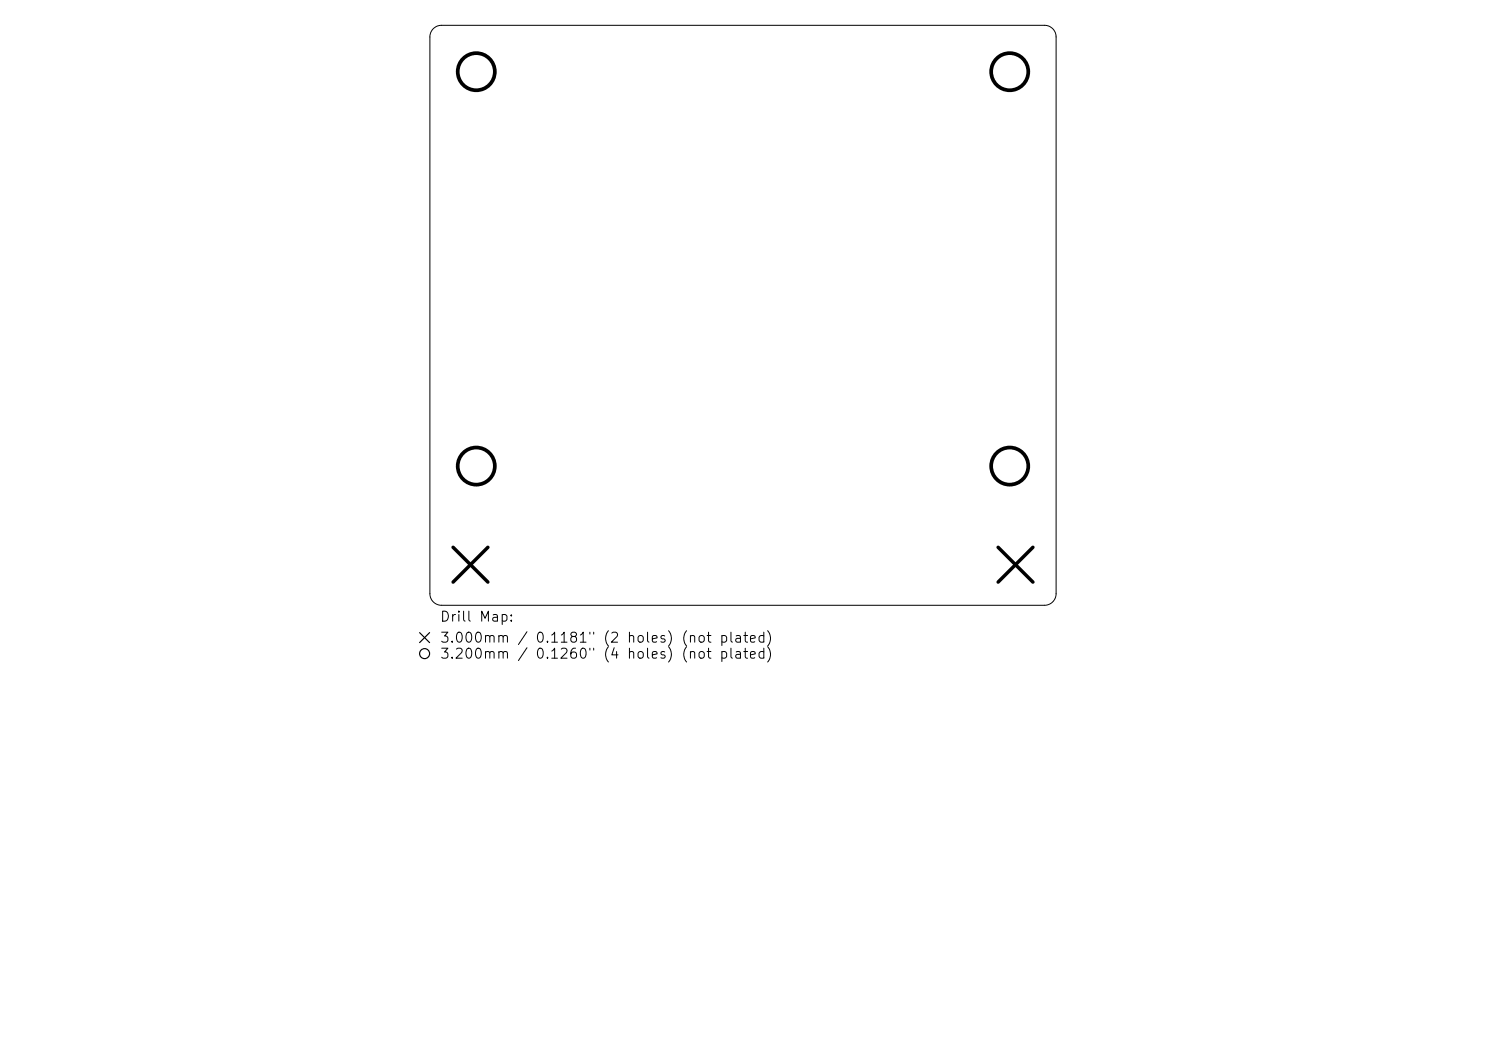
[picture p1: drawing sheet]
<svg xmlns="http://www.w3.org/2000/svg" width="297mm" height="210mm" viewBox="0 0 297 210" stroke-linecap="round" stroke-linejoin="round" font-family="sans-serif">
<defs><g id="words">
<g font-size="2">
<text x="87.8" y="124.7">Drill Map:</text>
<text x="87.8" y="128.9">3.000mm / 0.1181&quot; (2 holes) (not plated)</text>
<text x="87.8" y="132.1">3.200mm / 0.1260&quot; (4 holes) (not plated)</text>
</g>
</g></defs>
<path d="M86.6 5.7l.8-.5 .8-.1h120.6a2.32 2.32 0 0 1 2.3 2.3v111.2a2.32 2.32 0 0 1-2.3 2.3h-120.6a2.32 2.32 0 0 1-2.3-2.3v-111.2l.2-.8z" fill="none" stroke="#000" stroke-width=".2"/>
<path d="M90.6 109.4l6.9 6.9M97.5 109.4l-6.9 6.9M199.5 109.4l6.9 6.9M206.4 109.4l-6.9 6.9" fill="none" stroke="#000" stroke-width=".7"/>
<g fill="none" stroke="#000" stroke-width=".74">
<circle cx="95.2" cy="14.3" r="3.7"/>
<circle cx="201.8" cy="14.3" r="3.7"/>
<circle cx="95.2" cy="93.1" r="3.7"/>
<circle cx="201.8" cy="93.1" r="3.7"/>
</g>
<g fill="none" stroke="#000" stroke-width=".23">
<path d="M83.9 126.4l2 2M85.9 126.4l-2 2"/>
<circle cx="84.9" cy="130.6" r="1"/>
</g>
<use href="#words"/>
</svg>
